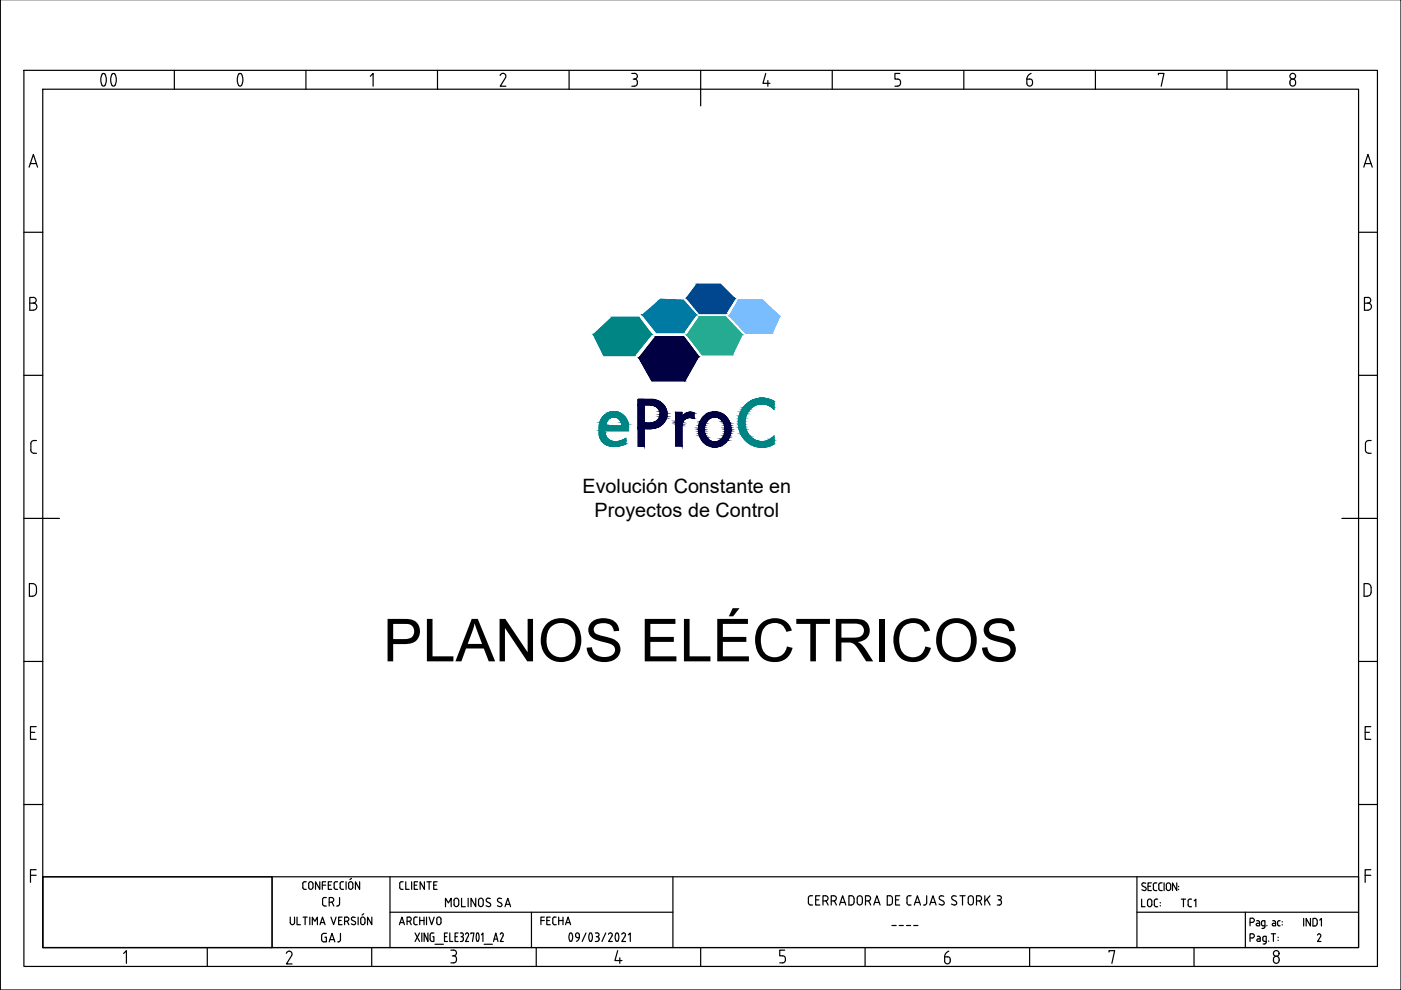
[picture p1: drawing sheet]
<svg xmlns="http://www.w3.org/2000/svg" width="297mm" height="210mm" viewBox="0 0 297 210" stroke-linecap="round" stroke-linejoin="round" font-family="sans-serif">
<defs><g id="words">
<text font-size="12.6" x="81.2" y="140.2">PLANOS ELÉCTRICOS</text>
<g font-size="9.3">
<text x="16.6" y="20.8">00</text>
<text x="45.5" y="20.8">0</text>
</g>
<text font-size="5.3" x="67.4" y="201.1">GAJ</text>
<text font-size="4.9" x="67.4" y="193.3">CRJ</text>
<g font-size="4.4">
<text x="113.9" y="197.2">FECHA</text>
<text x="249.4" y="193.3">TC1</text>
</g>
<g font-size="4.2">
<text x="123.5" y="104.5">Evolución Constante en</text>
<text x="126.1" y="109.5">Proyectos de Control</text>
</g>
<text font-size="2.6" x="188.4" y="197.6">----</text>
</g></defs>
<g fill="none" stroke="#000" stroke-width=".25">
<path d="M.1 -.1v210h296.9v-210M5.1 14.9h286.9v190h-286.9zM9.1 18.9h278.9v182h-278.9zM37 14.9v4M64.9 14.9v4M78.5 16.2l.6-.6v2.7M92.8 14.9v4M106 16a.62 .62 0 0 1 .9-.4 .62 .62 0 0 1 .3 .9l-1.1 1.8h1.2M120.7 14.9v4M133.9 18.3h.6M133.9 15.6h.6M134.2 16.8h.3"/>
<path d="M134.5 15.6a.6 .6 0 0 1 .6 .6 .6 .6 0 0 1-.6 .6 .77 .77 0 0 1 .6 .7 .77 .77 0 0 1-.6 .8M148.6 14.9v7.6M162.4 15.6l-.6 2.1h1.4M162.8 17.1v1.2M176.5 14.9v4M189.7 18.3h.6M190.3 16.8a.77 .77 0 0 1 .6 .7 .77 .77 0 0 1-.6 .8M190.8 15.6h-1.1v1.2h.6M204.4 14.9v4M218.3 16.8a.73 .73 0 0 1 .6 .8 .73 .73 0 0 1-.8 .6l-.3-.3-.1-1.1h.6M218.6 15.6a1.37 1.37 0 0 0-.9 1.2M232.2 14.9v4"/>
<path d="M245.6 15.9v-.3h1.2l-.6 2.7M260.1 14.9v4M273.7 16.9a.68 .68 0 0 1 1 .6 .68 .68 0 0 1-1 .6l-.2-.7zM6.2 35.4l.9-2.7 .9 2.7M6.4 34.7h1.3M289.1 35.4l.9-2.7 .9 2.7M289.4 34.7h1.3M5.1 49.2h4M288 49.2h4M5.1 79.6h4M6.3 64.3h.8M7.1 63a.6 .6 0 0 1 .6 .7 .6 .6 0 0 1-.6 .6 .75 .75 0 0 1 .7 .7 .75 .75 0 0 1-.7 .8"/>
<path d="M7.1 63.1h-.8v2.7h.8M288 79.6h4M289.3 64.3h.7M290 63a.6 .6 0 0 1 .6 .7 .6 .6 0 0 1-.6 .6 .75 .75 0 0 1 .8 .7 .75 .75 0 0 1-.8 .8h-.7v-2.7h.7M6.5 95.4a.67 .67 0 0 0 .7 .7h.5M6.5 94.1v1.3M7.7 93.4h-.5a.67 .67 0 0 0-.7 .7M290.2 93.4a.67 .67 0 0 0-.7 .7v1.3a.67 .67 0 0 0 .7 .7M290.2 96.1h.5M290.2 93.4h.5M5.1 109.9h7.5M284.5 109.9h7.5"/>
<path d="M7.7 124.5a.82 .82 0 0 0-.8-.8h-.7v2.7a1.17 1.17 0 0 0 1.4-.5l.1-.3M7.7 124.6v1M290.7 124.5a.82 .82 0 0 0-.8-.8h-.7v2.7a1.17 1.17 0 0 0 1.4-.5l.1-.3M290.7 124.6v1M5.1 140.2h4M6.5 155.3h.9M7.7 154.1h-1.2v2.7h1.2M288 140.2h4M289.4 155.3h1M290.6 154.1h-1.2v2.7h1.2M5.1 170.6h4M288 170.6h4"/>
<path d="M6.5 185.6h1.2M7.7 184.4h-1.2v2.7M9.1 185.9h48.6v15h-48.6zM9.1 185.9h278.9v15h-278.9zM57.7 185.9v15M61.5 194.5v1.1M61.5 195.6a.46 .46 0 0 0 .5 .5 .46 .46 0 0 0 .4-.5M62.4 194.5v1.1M63 194.5v1.6h.7M64.2 194.5h.9M64.7 194.5v1.6M64.9 187h-.5a1.44 1.44 0 0 0-.2 1.4l.7 .2"/>
<path d="M65.4 187.4a.46 .46 0 0 1 .5-.5 .46 .46 0 0 1 .4 .5M65.5 187.4v.7M65.7 194.5v1.6M66.2 196.1v-1.6l.6 .8 .5-.8v1.6M66.4 187.4l-.1 .7a.46 .46 0 0 1-.4 .5 .46 .46 0 0 1-.5-.5M67.8 187v1.6l-.9-1.6v1.6M67.8 196.1l.6-1.6 .5 1.6M68.3 187.7h.8M69.1 187h-.8v1.6M69.6 187.7h.5M70.2 194.5l.5 1.6 .6-1.6M70.3 187h-.7v1.6h.7"/>
<path d="M70.9 187.4v.8M71.6 187h-.6l-.2 .3M72.1 187.4v.8M72.5 194.5h-.7v1.6h.7M72.8 187h-.5l-.2 .3M73.4 187v1.6M73.5 194.4a.46 .46 0 0 1 .5 .5 .46 .46 0 0 1-.5 .4M73.5 194.5h-.4v1.6M73.9 187.4a.46 .46 0 0 1 .5-.5 .46 .46 0 0 1 .4 .5M73.9 187.4v.7M74.5 186.2l-.3 .3M74.8 187.4v.7"/>
<path d="M74.9 194.5h.4M74.9 194.4l-.4 .3 .2 .4M75.2 195.4l.2 .4-.4 .3M75.9 194.5v1.6M76.2 187v1.6l-.8-1.6v1.6M76.5 195.6a.46 .46 0 0 0 .4 .5 .46 .46 0 0 0 .5-.5M76.5 195.6v-.7a.46 .46 0 0 1 .4-.5 .46 .46 0 0 1 .5 .5v.7M77.1 193.7l-.3 .3M78.8 194.5v1.6l-.9-1.6v1.6M82.7 193.4h60M82.7 185.9v15M84.7 196.1l.5-1.6 .6 1.6"/>
<path d="M84.8 195.6h.8M85.1 186.9l-.2 .1a1.44 1.44 0 0 0-.1 1.4l.3 .2M85.2 188.6h.3M85.2 187h.3M86 187v1.6h.7M86.3 195.3h.4M86.7 194.4a.46 .46 0 0 1 .5 .5 .46 .46 0 0 1-.5 .4M86.7 194.5h-.4v1.6M86.8 195.3l.4 .8M87.3 187v1.6M87.8 187.7h.6M88 197.8l.9 1.8"/>
<path d="M88.1 194.4l-.2 .1a1.44 1.44 0 0 0-.1 1.4l.7 .2M88.1 194.5h.4M88.5 187h-.7v1.6h.7M88.9 197.8l-.9 1.8M89 194.5v1.6M89 195.2h.9M89.4 197.8v1.8M89.9 194.5v1.6M90 187v1.6l-.9-1.6v1.6M90.4 194.5v1.6M90.5 187h.9M90.7 197.8v1.8l-.8-1.8v1.8"/>
<path d="M91 194.5l.5 1.6 .6-1.6M91 187v1.6M92 187.7h.5M92 197.8l-.6 .1a1.54 1.54 0 0 0 0 1.6l.6 .1v-1h-.2M92.6 195.6a.46 .46 0 0 0 .4 .5 .46 .46 0 0 0 .5-.5M92.6 195.6v-.7a.46 .46 0 0 1 .4-.5 .46 .46 0 0 1 .5 .5v.7M92.7 187h-.7v1.6h.7M94.2 198.6h.5M94.5 192.2v-1.7l.6 .9 .6-.9v1.7M94.9 197.8h-.7v1.8h.7M95.4 197.8v1.8h.6M96.3 190.7a.5 .5 0 0 1 .6-.3 .5 .5 0 0 1 .3 .5v.8a.49 .49 0 0 1-.4 .5 .49 .49 0 0 1-.5-.5z"/>
<path d="M96.5 198.6h.5M97.1 197.8h-.6v1.8h.6M97.6 197.8h.3a.4 .4 0 0 1 .3 .4 .4 .4 0 0 1-.3 .4M97.8 198.6a.51 .51 0 0 1 .4 .4 .51 .51 0 0 1-.3 .6h-.3M97.9 190.5v1.7h.8M98.7 198.1l.3-.3a.39 .39 0 0 1 .3 .6M99.3 190.5v1.7M99.3 198.4l-.6 1.2h.7M99.8 198v-.2h.7l-.3 1.8M100.9 190.5v1.7l-1-1.7v1.7M101.1 197.9h.3M101.1 199.5h.3"/>
<path d="M101.1 197.9a2.06 2.06 0 0 0 0 1.6M101.4 197.9a2.06 2.06 0 0 1 0 1.6M101.5 190.7a.5 .5 0 0 1 .6-.3 .5 .5 0 0 1 .4 .5v.8a.5 .5 0 0 1-.5 .5 .5 .5 0 0 1-.5-.5zM102.1 198.2l.3-.4v1.8M103 192l.6 .2M103.3 191.2l.7 .6v.3l-.3 .1M104 190.5a.47 .47 0 0 0-.7 0 .47 .47 0 0 0 0 .7M104.6 199.6l.5-1.8 .5 1.8M104.8 199.1h.7M106.1 198.1l.3-.3a.4 .4 0 0 1 .3 .6l-.6 1.2h.6M106.3 190.5a.47 .47 0 0 0-.6 0 .47 .47 0 0 0 0 .7l.5 .3a.44 .44 0 0 1 .1 .6 .44 .44 0 0 1-.7 0l-.1-.1M107.1 192.2l.6-1.7 .6 1.7"/>
<path d="M107.2 191.7h.9M112.7 193.4v7.5M120.8 197.9a1.28 1.28 0 0 0 .2 1.7h.1a1.44 1.44 0 0 0 .1-1.7M122 198.4l.4 .4M122.4 198.8h.4M122.8 198.7a.9 .9 0 0 1-.6 .9M122.8 198.2v.5M124.2 197.8l-.8 1.8M125 197.9l.2-.1a1.23 1.23 0 0 1 0 1.8l-.2-.1a1.68 1.68 0 0 1 0-1.6zM126.2 197.8h.4a.39 .39 0 0 1 .4 .4 .39 .39 0 0 1-.4 .4M126.4 198.6a.44 .44 0 0 1 .6 .4M127 199.2l-.2 .3-.6 .1"/>
<path d="M127 199v.2M128.4 197.8l-.8 1.8M129 198.1a.41 .41 0 0 1 .6-.3 .41 .41 0 0 1 .2 .6l-.8 1.2h.8M130.6 197.9a1.68 1.68 0 0 0 0 1.6M130.6 197.9l.2-.1a1.23 1.23 0 0 1 0 1.8l-.2-.1M131.8 198.1l.1-.2a.4 .4 0 0 1 .5 0 .4 .4 0 0 1 .2 .5l-.8 1.2h.8M133.2 198.2l.4-.4v1.8M142.7 185.9v15M172.3 189.9l-.7 .1-.1 .1-.1 1.3 .2 .4 .7 .1M172.9 190.8h.7M173.8 189.9h-.9v2h.9M174.5 191h.5"/>
<path d="M175 191a.54 .54 0 0 0 .6-.5 .54 .54 0 0 0-.6-.6h-.5v2M175.1 191l.5 .9M176.2 191h.6M176.8 191a.54 .54 0 0 0 .5-.5 .54 .54 0 0 0-.5-.6h-.6v2M176.9 191l.4 .9M178 191.9l.7-2 .6 2M178.2 191.3h.9M180 189.9h.5a.64 .64 0 0 1 .6 .6v.8a.6 .6 0 0 1-.6 .6h-.5zM182.8 190.5a.54 .54 0 0 0-.5-.6 .54 .54 0 0 0-.6 .6v.8a.54 .54 0 0 0 .6 .6 .54 .54 0 0 0 .5-.6M182.8 190.5v.8M183.5 191h.6M184 191a.54 .54 0 0 0 .6-.5 .54 .54 0 0 0-.5-.6h-.6v2"/>
<path d="M184.2 191l.4 .9M185.3 191.9l.6-2 .7 2M185.4 191.3h1M188.6 189.9a.6 .6 0 0 1 .6 .6v.8a.6 .6 0 0 1-.6 .6M188.6 189.9h-.5v2h.5M189.9 190.8h.6M190.8 189.9h-.9v2h.9M193.2 189.9l-.7 .1a1.72 1.72 0 0 0-.1 1.6l.1 .2 .7 .1M193.9 191.9l.6-2 .7 2M194 191.3h1M196.5 191.5a.49 .49 0 0 1-.7 .4M196.5 189.9v1.6"/>
<path d="M197.1 191.9l.7-2 .7 2M197.3 191.3h1M200.1 190a.51 .51 0 0 0-.8 0 .51 .51 0 0 0 .1 .7l.6 .4a.49 .49 0 0 1 0 .7 .49 .49 0 0 1-.7 0l-.2-.1M202.6 191.1a.49 .49 0 0 1 .1 .7 .49 .49 0 0 1-.8 0l-.2-.1M202.7 190a.51 .51 0 0 0-.7 0 .51 .51 0 0 0 0 .7l.6 .4M203.5 189.9h1.1M204.1 189.9v2M206.4 190.5a.54 .54 0 0 0-.6-.6 .54 .54 0 0 0-.5 .6v.8a.54 .54 0 0 0 .5 .6 .54 .54 0 0 0 .6-.6M206.4 190.5v.8M207 191h.6M207.6 191a.54 .54 0 0 0 .5-.5 .54 .54 0 0 0-.5-.6h-.6v2M207.7 191l.4 .9"/>
<path d="M208.8 189.9v2M209.2 190.7l.7 1.2M209.9 189.9l-1.1 1.2M211.4 189.9h.5a.43 .43 0 0 1 .4 .5 .43 .43 0 0 1-.4 .4M211.7 190.8h.2M211.9 190.8l.3 .2 .1 .2M212.3 191.5l-.2 .3-.7 .1M212.3 191.2v.3M241.1 185.9v15M241.1 193.4h46.9M242 190.6v1.6h.8M242.3 187.9l.5 .2"/>
<path d="M242.5 187.2l-.4 .3 .2 .4M242.5 187.2l.4 .1M242.8 188.1a.41 .41 0 0 1 .1 .6 .41 .41 0 0 1-.6 0l-.2-.1M243.3 191.8a.46 .46 0 0 0 .5 .4 .46 .46 0 0 0 .4-.4M243.3 191.8v-.7a.46 .46 0 0 1 .5-.5 .46 .46 0 0 1 .4 .5v.7M243.4 187.9h.6M244.1 187.2h-.7v1.6h.7M244.5 188.4l.2 .4h.6M244.5 187.6v.8M245.1 190.6l-.3 .2-.1 1 .2 .4h.6M245.2 190.6h.3M245.3 187.2h-.6l-.2 .4"/>
<path d="M245.7 187.6v1l.7 .2M246 191.4h.1M246 192v.1M246.4 187.2h-.5l-.2 .4M246.8 187.2v1.6M247.3 187.6a.46 .46 0 0 1 .4-.4 .46 .46 0 0 1 .5 .4M247.3 188.4a.46 .46 0 0 0 .4 .4 .46 .46 0 0 0 .5-.4M247.3 187.7v.7M248.2 187.7v.7M249.5 187.2v1.6l-.9-1.6v1.6M249.9 187.9v.1M264 193.4v7.5"/>
<path d="M265 198.9h.5a.44 .44 0 0 0 .4-.5 .44 .44 0 0 0-.4-.4h-.5v1.6M265 195.6h.5a.44 .44 0 0 0 .4-.5 .44 .44 0 0 0-.4-.4h-.5v1.6M266.4 195.2h.3M266.6 198.5l.4 .1 .2 .2v.8h-.5M266.7 199.1l-.2 .2 .2 .3M266.7 195.2l.3 .3M266.7 199.1h.5M267.1 195.5v.8l-.7-.1 .1-.4h.6M267.6 196.8h.3M267.7 199.3l.4 .3M267.7 199.3l.1-.6 .7-.2v1.3M268.1 199.6h.4"/>
<path d="M268.2 196.5l-.3 .3M268.2 196.3l-.7-.2v-.6l.1-.2 .6-.1v1.3M268.4 199.8l-.1 .3h-.5M268.6 196.2v.1M269 199.5v.1M269.5 198h1M269.8 195.2l.6 .2 .1 .9h-.6l-.2-.3 .2-.2h.6M270 198v1.6M271 198.7v.1M271 199.3v.1M271.4 195.2l-.5 .2v.6l.1 .3h.4M271.9 195.4v.1"/>
<path d="M271.9 196v.1M276.4 194.7v1.6M277.8 194.7v1.6l-.9-1.6v1.6M278.8 194.7l.2 .1a1.1 1.1 0 0 1 .2 1.3l-.2 .2h-.6v-1.6h.4M279.7 198a.35 .35 0 0 1 .3 .5M279.7 198l-.4 .3M279.8 195.1l.4-.4v1.6M280 198.6l-.7 1h.8M289.4 185.6h1.2M290.6 184.4h-1.2v2.7M26.2 202.2l.6-.6v2.7M43.9 200.9v4"/>
<path d="M60.7 202.1a.61 .61 0 0 1 .8-.4 .61 .61 0 0 1 .3 .9M61.8 202.6l-1.1 1.8h1.2M78.8 200.9v4M92.2 200.2h1.8M95.6 201.5h.6M95.9 202.7h.3M96.2 201.4a.6 .6 0 0 1 .6 .6 .6 .6 0 0 1-.6 .6M96.2 202.6a.6 .6 0 0 1 .6 .6M96.8 203.3a.69 .69 0 0 1-.6 .8h-.6M102.6 200.2h1.8M113.7 200.9v4M131 201.6l-.6 2.1h1.5"/>
<path d="M131.4 203.1v1.2M148.6 200.9v4M165.3 204.1h.6M165.9 202.6a.6 .6 0 0 1 .6 .6M166.4 201.5h-1.1v1.2h.6M166.5 203.3a.69 .69 0 0 1-.6 .8M183.4 200.9v4M200.9 202.9a.73 .73 0 0 1 .6 .8 .73 .73 0 0 1-.9 .6l-.3-.5M200.9 202.9h-.6v.9M201.2 201.7a1.37 1.37 0 0 0-.9 1.2M218.3 200.9v4M235.1 201.9v-.3h1.2l-.6 2.7"/>
<path d="M253.2 200.9v4M270 203.4a.6 .6 0 0 1 .6-.7 .6 .6 0 0 1 .6 .7M270 203.4a.62 .62 0 0 0 .4 .8 .62 .62 0 0 0 .8-.6M271.2 203.4v.3"/>
<circle cx="274.1" cy="16.2" r=".6"/>
<circle cx="270.6" cy="202.1" r=".6"/>
</g>
<g fill="#007aa3" stroke="#007aa3" stroke-width=".21">
<path d="M139.8 63.7l.3-.2 4.8 .2z"/>
<path d="M139.8 63.7l7.8 3-2.7-3zM136.3 66.7l3.5-3 7.8 3z"/>
<path d="M136.3 66.7h11.3zM136.2 66.8h11.3z"/>
<path d="M136.2 66.8l8.7 3.7 2.6-3.7zM136.2 66.8l8.7 3.7h-5.7z"/>
</g>
<path d="M136.2 66.8l3.9-3.3 4.8 .2 2.7 3-2.7 3.8h-5.7z" fill="none" stroke="#007aa3" stroke-width=".25"/>
<g fill="#00478f" stroke="#00478f" stroke-width=".21">
<path d="M147.8 60.3l7.9 2.9-3-2.9zM147.8 60.3l7.9 2.9h-10.1z"/>
<path d="M145.6 63.2l10.2 .1-.1-.1zM145.6 63.2l10.2 .1h-10.1z"/>
<path d="M145.7 63.3l8.1 3.2 2-3.2zM145.7 63.3l8.1 3.2h-5.5z"/>
</g>
<path d="M147.8 60.3h4.9l3.1 3-2 3.2h-5.5l-2.7-3.3z" fill="none" stroke="#00478f" stroke-width=".25"/>
<g fill="#7abdff" stroke="#7abdff" stroke-width=".21">
<path d="M156.6 63.6l5.1 .1z"/>
<path d="M156.6 63.7l8.6 3.3-3.5-3.3zM156.6 63.7l8.6 3.3h-10.6z"/>
<path d="M154.6 67h10.7zM154.6 67h10.7z"/>
<path d="M154.7 67l9 3.6 1.6-3.6zM154.7 67l9 3.6h-5.6z"/>
</g>
<path d="M156.6 63.6l5.1 .1 3.6 3.3-1.6 3.6h-5.6l-3.5-3.6z" fill="none" stroke="#7abdff" stroke-width=".25"/>
<g fill="#26ab93" stroke="#26ab93" stroke-width=".21">
<path d="M148.3 67.2h5.5z"/>
<path d="M148.3 67.2l9 3.7-3.5-3.7zM148.3 67.2l9 3.7h-11.6z"/>
<path d="M145.7 70.9l11.6 .1v-.1zM145.7 70.9l11.6 .1h-11.6z"/>
<path d="M145.7 71l9.6 4.2 2-4.2zM145.7 71l9.6 4.2h-6.4z"/>
</g>
<path d="M148.3 67.1l5.5 .1 3.5 3.7-2 4.3h-6.4l-3.2-4.2z" fill="none" stroke="#26ab93" stroke-width=".25"/>
<g fill="#000042" stroke="#000042" stroke-width=".21">
<path d="M151 87.3h1z"/>
<path d="M146.1 87.4h.4z"/>
<path d="M150.5 94.7h2.1l-.6 .1z"/>
<path d="M139 71.4l9.1 4.2-3.2-4.2zM139 71.4l9.1 4.2h-12.4z"/>
<path d="M135.7 75.6l12.2 .3 .2-.3zM135.7 75.6l12.2 .3h-12.4z"/>
<path d="M135.5 75.9l9.7 4.8 2.7-4.8zM135.5 75.9l9.7 4.8h-7z"/>
<path d="M135.3 84.7l3.7 .1-.5-.1zM135.3 84.7l3.7 .1h-3.7z"/>
<path d="M135.3 84.8l4.2 .2-.5-.2zM135.3 84.8l4.2 .2h-4.2z"/>
<path d="M135.3 85l4.7 .3-.5-.3zM135.3 85l4.7 .3h-4.7z"/>
<path d="M135.3 85.3l5.1 .3-.4-.3zM135.3 85.3l5.1 .3h-5.1z"/>
<path d="M135.3 85.6l5.4 .3-.3-.3zM135.3 85.6l5.4 .3h-5.4z"/>
<path d="M137.9 85.9h2.8zM137.9 85.9h2.8z"/>
<path d="M138.3 85.9l2.5 .1zM138.3 85.9l2.5 .1z"/>
<path d="M138.4 86h2.4zM138.4 86h2.4z"/>
<path d="M138.6 86l2.3 .2-.1-.2zM138.6 86l2.3 .2h-1.9z"/>
<path d="M139 86.2l2 .2-.1-.2zM139 86.2l2 .2h-1.7z"/>
<path d="M139.3 86.4h1.7zM139.3 86.4h1.7z"/>
<path d="M139.3 86.4l1.9 .2-.2-.2zM139.3 86.4l1.9 .2h-1.6z"/>
<path d="M139.6 86.6l1.7 .2-.1-.2zM139.6 86.6l1.7 .2h-1.6z"/>
<path d="M139.7 86.8l1.6 .1v-.1zM139.7 86.8l1.6 .1h-1.6z"/>
<path d="M139.7 86.9l1.7 .3-.1-.3zM139.7 86.9l1.7 .3h-1.5z"/>
<path d="M139.9 87.2l1.5 .1zM139.9 87.2l1.5 .1z"/>
<path d="M146.1 87.4l.7 .1zM145.9 87.5h.9z"/>
<path d="M151 87.3l1.6 .2zM150.5 87.5l.5-.2 1.6 .2z"/>
<path d="M145.9 87.5h1zM145.8 87.5h1.1z"/>
<path d="M145.8 87.5l1.3 .1zM145.6 87.6h1.5z"/>
<path d="M139.9 87.3l1.5 .3v-.3zM139.9 87.3l1.5 .3h-1.4z"/>
<path d="M145.6 87.6h1.5zM145.5 87.6h1.6z"/>
<path d="M150.5 87.5l2.5 .2-.4-.2zM150 87.7l.5-.2 2.5 .2z"/>
<path d="M140 87.6l1.4 .1v-.1zM140 87.6l1.4 .1h-1.4z"/>
<path d="M145.5 87.6l1.6 .2v-.2zM145.2 87.8l.3-.2 1.6 .2z"/>
<path d="M140 87.7l1.4 .2v-.2zM140 87.7l1.4 .2h-1.4z"/>
<path d="M150 87.7l3.5 .2-.5-.2zM149.6 87.9l.4-.2 3.5 .2z"/>
<path d="M145.2 87.8l1.9 .2v-.2zM145 88l.2-.2 1.9 .2z"/>
<path d="M140 87.9l1.4 .3v-.3zM140 87.9l1.4 .3h-1.5z"/>
<path d="M145 88l2.1 .3v-.3zM145 88l2.1 .3h-2.4z"/>
<path d="M139.9 88.2l1.5 .1zM139.9 88.2l1.5 .1z"/>
<path d="M149.6 87.9l4.3 .4-.4-.4zM149.2 88.3l.4-.4 4.3 .4z"/>
<path d="M149.2 88.3l4.8 .1zM149.2 88.3l4.8 .1h-4.9z"/>
<path d="M151.5 88.4h2.5zM151.5 88.4h2.5z"/>
<path d="M149.1 88.4h2.4zM149.1 88.4h2.1z"/>
<path d="M144.7 88.3l2.4 .2v-.2zM144.7 88.3l2.4 .2h-2.5z"/>
<path d="M146.2 88.5h.9zM146.2 88.5h.9z"/>
<path d="M144.6 88.5h1.5zM144.6 88.5h1.6z"/>
<path d="M151.9 88.4l2.2 .2zM151.9 88.4l2.2 .2z"/>
<path d="M149.1 88.4h2.1zM149.1 88.4l1.7 .2h-1.8z"/>
<path d="M144.6 88.5h1.5zM144.6 88.5l1.3 .1z"/>
<path d="M144.6 88.6h1.3zM144.6 88.6h1.3z"/>
<path d="M143.3 87.4l1.3 1.2v-1.2zM143.3 87.4l1.3 1.2h-1.3z"/>
<path d="M146.5 88.5l.6 .1zM146.5 88.5l.6 .1z"/>
<path d="M139.9 88.3l1.4 .3 .1-.3zM139.9 88.3l1.4 .3h-1.6z"/>
<path d="M143.3 88.6h2.6zM143.3 88.6l2.3 .1z"/>
<path d="M139.7 88.6h1.6zM139.7 88.6l1.6 .1z"/>
<path d="M152.3 88.6l1.9 .1-.1-.1zM152.3 88.6l1.9 .1h-1.6z"/>
<path d="M149 88.6l1.5 .1 .3-.1zM149 88.6l1.5 .1h-1.7z"/>
<path d="M146.8 88.6l.3 .1zM146.8 88.6l.3 .1z"/>
<path d="M152.6 88.7l1.7 .1zM152.6 88.7l1.7 .1z"/>
<path d="M148.8 88.7h1.7zM148.8 88.7l1.6 .1z"/>
<path d="M143.3 88.7l2 .2 .3-.2zM143.3 88.7l2 .2h-2z"/>
<path d="M139.7 88.7l1.5 .2 .1-.2zM139.7 88.7l1.5 .2h-1.6z"/>
<path d="M152.6 88.8l1.8 .2-.1-.2zM152.6 88.8l1.8 .2h-1.4z"/>
<path d="M148.8 88.8l1.3 .2 .3-.2zM148.8 88.8l1.3 .2h-1.5z"/>
<path d="M143.3 88.9l1.7 .2 .3-.2zM143.3 88.9l1.7 .2h-1.7z"/>
<path d="M139.6 88.9l1.5 .2 .1-.2zM139.6 88.9l1.5 .2h-1.8z"/>
<path d="M139.3 89.1h1.8zM139.3 89.1l1.7 .1z"/>
<path d="M153 89l1.5 .2-.1-.2zM153 89l1.5 .2h-1.4z"/>
<path d="M148.6 89l1.4 .2 .1-.2zM148.6 89l1.4 .2h-1.4z"/>
<path d="M143.3 89.1l1.6 .2 .1-.2zM143.3 89.1l1.6 .2h-1.6z"/>
<path d="M153.1 89.2l1.5 .2-.1-.2zM153.1 89.2l1.5 .2h-1.4z"/>
<path d="M148.6 89.2l1.2 .2 .2-.2zM148.6 89.2l1.2 .2h-1.3z"/>
<path d="M139.3 89.2l1.6 .2 .1-.2zM139 89.4l.3-.2 1.6 .2z"/>
<path d="M139 89.4l1.8 .1 .1-.1zM138.6 89.5l.4-.1 1.8 .1z"/>
<path d="M138.6 89.5h2.2zM138.5 89.6h2.3z"/>
<path d="M143.3 89.3l1.4 .3 .2-.3zM143.3 89.3l1.4 .3h-1.4z"/>
<path d="M138.5 89.6h2.3zM138.3 89.6h2.4z"/>
<path d="M138.3 89.6h2.4zM137.9 89.7h2.8z"/>
<path d="M135.3 85.9l1.3 3.8v-3.8zM135.3 85.9l1.3 3.8h-1.3z"/>
<path d="M153.2 89.4l1.5 .3-.1-.3zM153.2 89.4l1.5 .3h-1.3z"/>
<path d="M148.5 89.4l1.2 .3 .1-.3zM148.5 89.4l1.2 .3h-1.4z"/>
<path d="M153.4 89.7h1.4zM153.4 89.7h1.4z"/>
<path d="M148.3 89.7h1.4zM148.3 89.7h1.3z"/>
<path d="M143.3 89.6l1.3 .3 .1-.3zM143.3 89.6l1.3 .3h-1.3z"/>
<path d="M135.3 89.7l5.1 .3 .3-.3zM135.3 89.7l5.1 .3h-5.1z"/>
<path d="M153.4 89.7l1.5 .4-.1-.4zM153.4 89.7l1.5 .4h-1.3z"/>
<path d="M148.3 89.7l1.2 .4 .1-.4zM148.3 89.7l1.2 .4h-1.3z"/>
<path d="M153.6 90.1l1.3 .1zM153.6 90.1l1.3 .1z"/>
<path d="M148.2 90.1h1.3zM148.2 90.1l1.2 .1z"/>
<path d="M143.3 89.9l1.3 .3v-.3zM143.3 89.9l1.3 .3h-1.3z"/>
<path d="M135.3 90l4.7 .3 .4-.3zM135.3 90l4.7 .3h-4.7z"/>
<path d="M135.3 90.3l4.3 .2 .4-.2zM135.3 90.3l4.3 .2h-4.3z"/>
<path d="M153.6 90.2l1.3 .4v-.4zM153.6 90.2l1.3 .4h-1.2z"/>
<path d="M148.2 90.2l1.2 .4v-.4zM148.2 90.2l1.2 .4h-1.3z"/>
<path d="M135.3 90.5l3.8 .2 .5-.2zM135.3 90.5l3.8 .2h-3.8z"/>
<path d="M153.7 90.6l1.3 .2-.1-.2zM153.7 90.6l1.3 .2h-1.3z"/>
<path d="M148.1 90.6l1.2 .2 .1-.2zM148.1 90.6l1.2 .2h-1.2z"/>
<path d="M135.3 90.7l3.2 .1 .6-.1zM135.3 90.7l3.2 .1h-3.2z"/>
<path d="M135.3 90.8h3.2zM135.3 90.8l2.7 .1z"/>
<path d="M153.7 90.8l1.3 .3v-.3zM153.7 90.8l1.3 .3h-1.3z"/>
<path d="M148.1 90.8l1.2 .3v-.3zM148.1 90.8l1.2 .3h-1.2z"/>
<path d="M153.7 91.1l1.3 .2v-.2zM153.7 91.1l1.3 .2h-1.3z"/>
<path d="M148.1 91.1l1.2 .2v-.2zM148.1 91.1l1.2 .2h-1.2z"/>
<path d="M153.7 91.3l1.2 .2 .1-.2zM153.7 91.3l1.2 .2h-1.2z"/>
<path d="M148.1 91.3l1.3 .2-.1-.2zM148.1 91.3l1.3 .2h-1.3z"/>
<path d="M153.7 91.5l1.2 .4v-.4zM153.7 91.5l1.2 .4h-1.3z"/>
<path d="M148.1 91.5l1.3 .4v-.4zM148.1 91.5l1.3 .4h-1.2z"/>
<path d="M153.6 91.9h1.3zM153.6 91.9l1.3 .1z"/>
<path d="M148.2 91.9l1.3 .1zM148.2 91.9l1.3 .1z"/>
<path d="M153.6 92l1.2 .4 .1-.4zM153.6 92l1.2 .4h-1.4z"/>
<path d="M148.2 92l1.4 .4-.1-.4zM148.2 92l1.4 .4h-1.3z"/>
<path d="M153.4 92.4h1.4zM153.4 92.4h1.3z"/>
<path d="M148.3 92.4h1.4zM148.3 92.4h1.4z"/>
<path d="M153.4 92.4l1.2 .4 .1-.4zM153.4 92.4l1.2 .4h-1.4z"/>
<path d="M148.3 92.4l1.5 .4-.1-.4zM148.3 92.4l1.5 .4h-1.3z"/>
<path d="M153.2 92.8l1.3 .1 .1-.1zM153.2 92.8l1.3 .1h-1.4z"/>
<path d="M148.5 92.8l1.5 .1-.2-.1zM148.5 92.8l1.5 .1h-1.4z"/>
<path d="M153.1 92.9l1.3 .2 .1-.2zM153.1 92.9l1.3 .2h-1.4z"/>
<path d="M148.6 92.9l1.5 .2-.1-.2zM148.6 92.9l1.5 .2h-1.5z"/>
<path d="M153 93.1l1.3 .3 .1-.3zM152.6 93.4l.4-.3 1.3 .3z"/>
<path d="M148.6 93.1l1.8 .3-.3-.3zM148.6 93.1l1.8 .3h-1.6z"/>
<path d="M152.6 93.4h1.7zM152.6 93.4h1.6z"/>
<path d="M148.8 93.4h1.7zM148.8 93.4h1.7z"/>
<path d="M152.6 93.4l1.5 .1 .1-.1zM152.3 93.5l.3-.1 1.5 .1z"/>
<path d="M148.8 93.4l2 .1-.3-.1zM148.8 93.4l2 .1h-1.8z"/>
<path d="M152.3 93.5l1.7 .2 .1-.2zM151.9 93.7l.4-.2 1.7 .2z"/>
<path d="M149 93.5l2.2 .2zM149 93.5l2.2 .2h-2.1z"/>
<path d="M151.9 93.7h2.1zM151.5 93.7h2.5z"/>
<path d="M149.1 93.7h2.4zM149.1 93.7h2.4z"/>
<path d="M149.1 93.7h4.9zM149.1 93.7l4.8 .1z"/>
<path d="M149.2 93.8l4.3 .4 .4-.4zM149.2 93.8l4.3 .4h-3.9z"/>
<path d="M149.6 94.2l3.4 .2 .5-.2zM149.6 94.2l3.4 .2h-3z"/>
<path d="M143.3 90.2l1.3 4.4v-4.4zM143.3 90.2l1.3 4.4h-1.3z"/>
<path d="M150 94.4l2.6 .3 .4-.3zM150 94.4l2.6 .3h-2.1z"/>
<path d="M135.3 90.9l1.3 3.8v-3.8zM135.3 90.9l1.3 3.8h-1.3z"/>
<path d="M150.5 94.7l1.5 .1zM151 94.8h1z"/>
</g>
<path d="M139 71.4h5.9l3.2 4.2-2.9 5.1h-7l-2.7-4.8zM136.6 84.7h-1.3v10h1.3v-3.8M136.6 85.9v3.8M137.9 89.7a1.9 1.9 0 0 0 2.1-1.9 1.9 1.9 0 0 0-2.1-1.9h-1.3v3.8h1.3M138 90.9a3.1 3.1 0 0 0 3.3-2.5 3.1 3.1 0 0 0-2.1-3.5l-.7-.2h-3.2v6.2M147.1 88.7v-1.1a1.88 1.88 0 0 0-2.5 1v-1.2h-1.3v7.2h1.3v-4.4M149.1 88.4a3.4 3.4 0 0 1 3.9-.8 3.4 3.4 0 0 1 2 3.4 3.5 3.5 0 0 1-3.5 3.8 3.5 3.5 0 0 1-3.4-3.8 3.9 3.9 0 0 1 1-2.6zM150.1 89a2.1 2.1 0 0 1 2.3-.4 2.1 2.1 0 0 1 1.3 1.8 2.48 2.48 0 0 1-2.7 3.2 2.87 2.87 0 0 1-.9-4.6z" fill="none" stroke="#000042" stroke-width=".25"/>
<g fill="#008585" stroke="#008585" stroke-width=".21">
<path d="M161 84.4h1z"/>
<path d="M163.7 86.4h.4z"/>
<path d="M129.7 87.3h.9z"/>
<path d="M164.1 92.5v.3h-.3z"/>
<path d="M132.6 93l.1-.1z"/>
<path d="M160.9 94.8h1.4z"/>
<path d="M129.8 67.3l8.3 3.6-2.7-3.6zM125.9 70.9l3.9-3.6 8.3 3.6z"/>
<path d="M125.9 70.9h12.2zM125.9 70.9h12.2z"/>
<path d="M125.8 70.9l8.7 4.5 3.6-4.5zM125.8 70.9l8.7 4.5h-6.5z"/>
<path d="M161 84.4l1.3 .1zM160.9 84.5h1.4z"/>
<path d="M160.9 84.5l1.8 .1zM160.4 84.6h2.3z"/>
<path d="M160.4 84.6h2.5zM160.2 84.6h2.7z"/>
<path d="M160.2 84.6l3.1 .1-.4-.1zM159.8 84.7l.4-.1 3.1 .1z"/>
<path d="M159.8 84.7l3.7 .1zM159.6 84.8h3.9z"/>
<path d="M159.6 84.8l4.3 .2-.4-.2zM159.2 85l.4-.2 4.3 .2z"/>
<path d="M159.2 85l4.9 .1zM159 85.1h5.1z"/>
<path d="M159 85.1l5.1 .3v-.3zM158.7 85.4l.3-.3 5.1 .3z"/>
<path d="M158.7 85.4l5.4 .2v-.2zM158.4 85.6l.3-.2 5.4 .2z"/>
<path d="M161.8 85.6h2.3zM161.8 85.6h2.3z"/>
<path d="M158.4 85.6h2.9zM158.4 85.6h3.4z"/>
<path d="M161.8 85.6l2.3 .1zM161.8 85.6l2.3 .1z"/>
<path d="M158.4 85.6h2.9zM158.2 85.7h2.6z"/>
<path d="M158.2 85.7h2.6zM158.2 85.8h2.3z"/>
<path d="M162.3 85.7l1.8 .2v-.2zM162.3 85.7l1.8 .2h-1.3z"/>
<path d="M158.2 85.8h2.3zM158.2 85.8l2.1 .1h-2.2z"/>
<path d="M162.8 85.9l1.3 .2v-.2zM162.8 85.9l1.3 .2h-.8z"/>
<path d="M158.1 85.9l1.7 .2 .5-.2zM158.1 85.9l1.7 .2h-1.9z"/>
<path d="M157.9 86.1l1.7 .2 .2-.2zM157.9 86.1l1.7 .2h-1.9z"/>
<path d="M163.3 86.1l.8 .3v-.3zM163.3 86.1l.8 .3h-.4z"/>
<path d="M163.7 86.4h.4zM163.7 86.4h.4v.4z"/>
<path d="M157.7 86.3l1.7 .1 .2-.1zM157.7 86.3l1.7 .1h-1.8z"/>
<path d="M157.6 86.4l1.4 .4 .4-.4zM157.6 86.4l1.4 .4h-1.7zM157.3 86.8h1.7zM157.3 86.8h1.7z"/>
<path d="M157.3 86.8l1.4 .4 .3-.4zM157.3 86.8l1.4 .4h-1.6z"/>
<path d="M157.1 87.2l1.5 .2 .1-.2zM157.1 87.2l1.5 .2h-1.6z"/>
<path d="M129.7 87.3l1.4 .1zM129.2 87.4h1.9z"/>
<path d="M129.2 87.4l2.4 .2-.5-.2zM128.7 87.6l.5-.2 2.4 .2z"/>
<path d="M157 87.4l1.4 .3 .2-.3zM157 87.4l1.4 .3h-1.5z"/>
<path d="M128.7 87.6l3.3 .3-.4-.3zM128.3 87.9l.4-.3 3.3 .3z"/>
<path d="M156.9 87.7l1.4 .3 .1-.3zM156.9 87.7l1.4 .3h-1.5z"/>
<path d="M156.8 88l1.4 .2 .1-.2zM156.8 88l1.4 .2h-1.5z"/>
<path d="M128.3 87.9l4.1 .3-.4-.3zM127.9 88.2l.4-.3 4.1 .3z"/>
<path d="M127.9 88.2l4.6 .2-.1-.2zM127.9 88.2l4.6 .2h-4.7z"/>
<path d="M130.3 88.4l2.3 .1zM130.3 88.4l2.3 .1z"/>
<path d="M127.8 88.4h2.2zM127.8 88.4l1.9 .1z"/>
<path d="M130.6 88.5l2.1 .1-.1-.1zM130.6 88.5l2.1 .1h-1.8z"/>
<path d="M127.7 88.5l1.7 .1 .3-.1zM127.7 88.5l1.7 .1h-1.8z"/>
<path d="M130.9 88.6h1.8zM130.9 88.6h1.8z"/>
<path d="M127.6 88.6h1.8zM127.6 88.6h1.8z"/>
<path d="M156.7 88.2l1.4 .4 .1-.4zM156.7 88.2l1.4 .4h-1.5z"/>
<path d="M156.6 88.6l1.4 .2 .1-.2zM156.6 88.6l1.4 .2h-1.4z"/>
<path d="M130.9 88.6l1.9 .2-.1-.2zM130.9 88.6l1.9 .2h-1.6z"/>
<path d="M127.6 88.6l1.5 .2 .3-.2zM127.6 88.6l1.5 .2h-1.6z"/>
<path d="M131.2 88.8l1.7 .2-.1-.2zM131.2 88.8l1.7 .2h-1.5z"/>
<path d="M127.5 88.8l1.4 .2 .2-.2zM127.5 88.8l1.4 .2h-1.5z"/>
<path d="M131.4 89l1.5 .1zM131.4 89l1.5 .1z"/>
<path d="M127.4 89h1.5zM127.4 89l1.5 .1z"/>
<path d="M131.4 89.1l1.6 .2-.1-.2zM131.4 89.1l1.6 .2h-1.4z"/>
<path d="M127.4 89.1l1.3 .2 .2-.2zM127.4 89.1l1.3 .2h-1.4z"/>
<path d="M156.6 88.8l1.4 .5v-.5zM156.6 88.8l1.4 .5h-1.4z"/>
<path d="M156.6 89.3h1.4zM156.6 89.3h1.4z"/>
<path d="M131.6 89.3l1.5 .2-.1-.2zM131.6 89.3l1.5 .2h-1.4z"/>
<path d="M127.3 89.3l1.3 .2 .1-.2zM127.3 89.3l1.3 .2h-1.4z"/>
<path d="M131.7 89.5l1.4 .1zM131.7 89.5l1.4 .1z"/>
<path d="M127.2 89.5h1.4zM127.2 89.5l1.4 .1z"/>
<path d="M156.6 89.3l1.4 .6v-.6zM156.6 89.3l1.4 .6h-1.4z"/>
<path d="M131.7 89.6l1.5 .3-.1-.3zM131.7 89.6l1.5 .3h-1.4z"/>
<path d="M127.2 89.6l1.3 .3 .1-.3zM127.2 89.6l1.3 .3h-1.4z"/>
<path d="M156.6 89.9l1.4 .1zM156.6 89.9l1.4 .1z"/>
<path d="M131.8 89.9l1.4 .2v-.2zM131.8 89.9l1.4 .2h-1.4z"/>
<path d="M127.1 89.9l1.4 .2v-.2zM127.1 89.9l1.4 .2h-1.4z"/>
<path d="M131.8 90.1l1.5 .2-.1-.2zM131.8 90.1l1.5 .2h-1.5z"/>
<path d="M127.1 90.1l1.4 .2v-.2zM127.1 90.1l1.4 .2h-1.5z"/>
<path d="M156.6 90l1.4 .5v-.5zM156.6 90l1.4 .5h-1.4z"/>
<path d="M127 90.3l6.3 .3v-.3zM127 90.3l6.3 .3h-6.3z"/>
<path d="M156.6 90.5l1.5 .1-.1-.1zM156.6 90.5l1.5 .1h-1.5z"/>
<path d="M156.6 90.6l1.6 .4-.1-.4zM156.6 90.6l1.6 .4h-1.5z"/>
<path d="M156.7 91l1.6 .3-.1-.3zM156.7 91l1.6 .3h-1.5z"/>
<path d="M127 90.6l6.3 .7v-.7zM127 90.6l6.3 .7h-6.3z"/>
<path d="M156.8 91.3l1.6 .2-.1-.2zM156.8 91.3l1.6 .2h-1.5z"/>
<path d="M127 91.3l1.3 .4-.1-.4zM127 91.3l1.3 .4h-1.3z"/>
<path d="M156.9 91.5l1.7 .4-.2-.4zM156.9 91.5l1.7 .4h-1.6z"/>
<path d="M127 91.7l1.3 .2v-.2zM127 91.7l1.3 .2h-1.3z"/>
<path d="M157 91.9l1.7 .1-.1-.1zM157 91.9l1.7 .1h-1.6z"/>
<path d="M127 91.9l1.3 .2v-.2zM127 91.9l1.3 .2h-1.3z"/>
<path d="M127 92.1l1.4 .3-.1-.3zM127 92.1l1.4 .3h-1.3z"/>
<path d="M157.1 92l1.9 .4-.3-.4zM157.1 92l1.9 .4h-1.7zM157.3 92.4h1.7zM157.3 92.4h1.7z"/>
<path d="M127.1 92.4l1.4 .1zM127.1 92.4l1.4 .1z"/>
<path d="M127.1 92.5l1.6 .3-.2-.3zM127.1 92.5l1.6 .3h-1.5z"/>
<path d="M127.2 92.8h1.5zM127.2 92.8h1.5z"/>
<path d="M157.3 92.4l2.1 .4-.4-.4zM157.3 92.4l2.1 .4h-1.8z"/>
<path d="M163.8 92.8l.3 .1zM163.7 92.9h.4z"/>
<path d="M157.6 92.8l2 .2-.2-.2zM157.6 92.8l2 .2h-1.9z"/>
<path d="M127.2 92.8l1.7 .3-.2-.3zM127.2 92.8l1.7 .3h-1.6z"/>
<path d="M157.7 93l2.1 .1-.2-.1zM157.7 93l2.1 .1h-1.9z"/>
<path d="M163.7 92.9l.4 .2v-.2zM163.3 93.1l.4-.2 .4 .2z"/>
<path d="M127.3 93.1l1.7 .1zM127.3 93.1l1.7 .1z"/>
<path d="M132.6 93l.1 .2zM132.2 93.2l.4-.2 .1 .2z"/>
<path d="M127.4 93.2l1.8 .1-.2-.1zM127.4 93.2l1.8 .1h-1.7z"/>
<path d="M157.9 93.1l2.4 .3-.5-.3zM157.9 93.1l2.4 .3h-2.2z"/>
<path d="M163.3 93.1l.8 .3v-.3zM162.8 93.4l.5-.3 .8 .3z"/>
<path d="M132.2 93.2l.5 .2v-.2zM131.7 93.4l.5-.2 .5 .2z"/>
<path d="M158.1 93.4l2.4 .1zM158.1 93.4l2.4 .1z"/>
<path d="M127.5 93.3l2 .2-.3-.2zM127.5 93.3l2 .2h-1.9z"/>
<path d="M158.2 93.5h2.6zM158.2 93.5h2.6z"/>
<path d="M127.6 93.5h2.1zM127.6 93.5h2.1z"/>
<path d="M162.8 93.4l1.3 .1v-.1zM162.3 93.5l.5-.1 1.3 .1z"/>
<path d="M131.7 93.4l1 .1v-.1zM131.2 93.5l.5-.1 1 .1z"/>
<path d="M127.6 93.5l2.2 .1zM127.6 93.5l2.2 .1z"/>
<path d="M131.2 93.5l1.5 .1zM130.8 93.6h1.9z"/>
<path d="M127.7 93.6h2.5zM127.7 93.6h2.5z"/>
<path d="M130.8 93.6h1.9zM130.7 93.6h2z"/>
<path d="M127.7 93.6h3zM127.7 93.6h3z"/>
<path d="M162.3 93.5l1.8 .1zM161.8 93.6h2.3z"/>
<path d="M158.2 93.5l3.1 .1zM158.2 93.5l3.1 .1z"/>
<path d="M161.8 93.6h2.3zM161.8 93.6h2.3z"/>
<path d="M158.4 93.6h3.4zM158.4 93.6h3.4z"/>
<path d="M127.7 93.6l5 .3v-.3zM127.7 93.6l5 .3h-4.8z"/>
<path d="M158.4 93.6l5.7 .3v-.3zM158.4 93.6l5.7 .3h-5.4z"/>
<path d="M127.9 93.9l4.8 .2v-.2zM127.9 93.9l4.8 .2h-4.4z"/>
<path d="M158.7 93.9l5.4 .2v-.2zM158.7 93.9l5.4 .2h-5.1z"/>
<path d="M128.3 94.1h4.4zM128.3 94.1h4.3z"/>
<path d="M159 94.1h5.1zM159 94.1l4.9 .1z"/>
<path d="M128.3 94.1l3.8 .3 .5-.3zM128.3 94.1l3.8 .3h-3.4z"/>
<path d="M128.7 94.4h3.4zM128.7 94.4h3.3z"/>
<path d="M159.2 94.2l4.3 .2 .4-.2zM159.2 94.2l4.3 .2h-3.9z"/>
<path d="M159.6 94.4h3.9zM159.6 94.4l3.7 .1z"/>
<path d="M128.7 94.4l2.8 .1 .5-.1zM128.7 94.4l2.8 .1h-2.3z"/>
<path d="M129.2 94.5h2.3zM129.2 94.5h2.2z"/>
<path d="M159.8 94.5l3.1 .1 .4-.1zM159.8 94.5l3.1 .1h-2.7z"/>
<path d="M129.2 94.5h2.2zM129.2 94.5l1.6 .1zM129.7 94.6h1.1z"/>
<path d="M129.7 94.6h1.1zM129.7 94.6h1.1z"/>
<path d="M160.2 94.6h2.7zM160.2 94.6l2.5 .1z"/>
<path d="M160.4 94.7h2.3zM160.4 94.7l1.9 .1z"/>
<path d="M160.9 94.8h1.1zM161 94.8h1z"/>
</g>
<path d="M135.5 67.3h-5.7l-4 3.6 2.2 4.5h6.5l3.6-4.5-2.6-3.6M127 91.9a2.92 2.92 0 0 0 3.2 2.8M129 88.9a1.67 1.67 0 0 1 1.9-.3 1.67 1.67 0 0 1 .9 1.7h-3.3l.1-.8zM133.3 90.6a3.1 3.1 0 0 0-3.1-3.3 3.1 3.1 0 0 0-3.2 3.3v1.3M133.3 91.3h-5.1a2.14 2.14 0 0 0 2 2.3M164.1 85v1.8a3.6 3.6 0 0 0-4.1-.8 3.6 3.6 0 0 0-2.1 3.6 3.6 3.6 0 0 0 2.1 3.7 3.6 3.6 0 0 0 4.1-.8v1.6a5.2 5.2 0 0 1-7.1-2.3 5.2 5.2 0 0 1 2.6-7 4.9 4.9 0 0 1 4.5 .3" fill="none" stroke="#008585" stroke-width=".25"/>
<use href="#words"/>
</svg>
